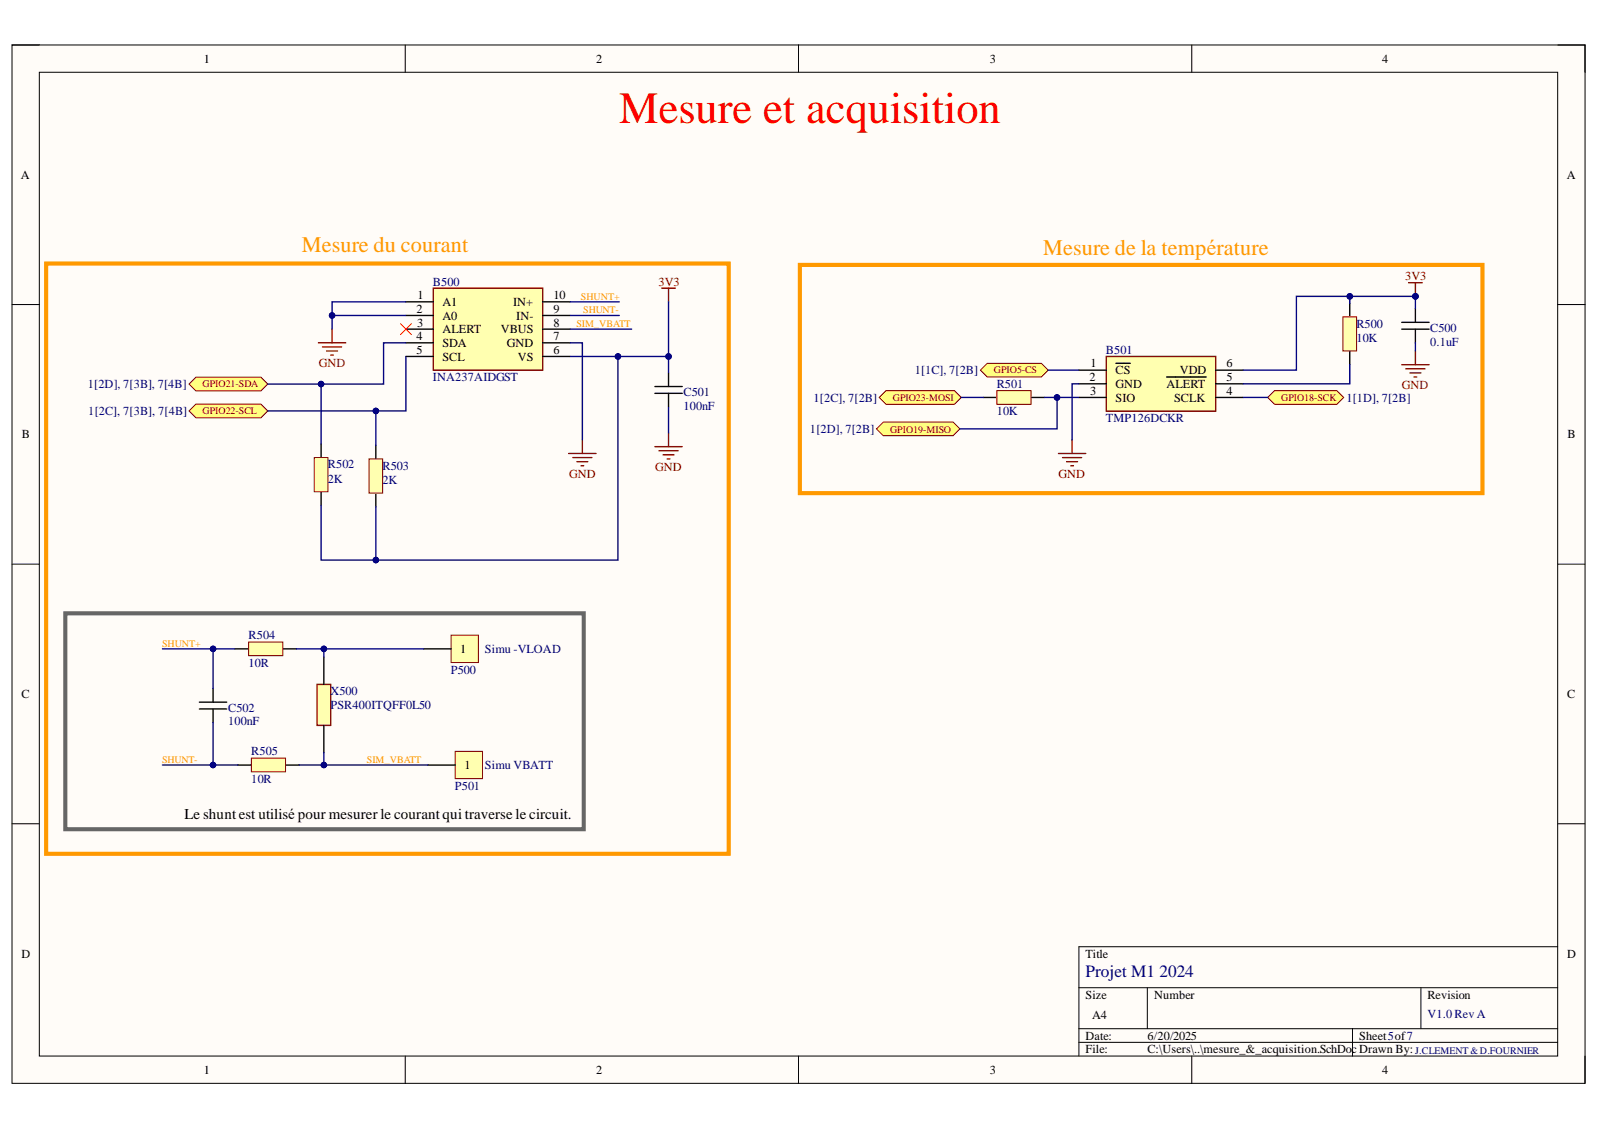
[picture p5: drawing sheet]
<svg xmlns="http://www.w3.org/2000/svg" width="297mm" height="210mm" viewBox="0 0 297 210" stroke-linecap="round" stroke-linejoin="round" font-family="sans-serif">
<defs><g id="words">
<text font-size="8.3" fill="#f00" x="115" y="22.8">Mesure et acquisition</text>
<g font-size="4.1" fill="#f90">
<text x="56.1" y="46.8">Mesure du courant</text>
<text x="193.8" y="47.3">Mesure de la température</text>
</g>
<text font-size="3.2" fill="#000080" x="201.6" y="181.6">Projet M1 2024</text>
<text font-size="2.8" x="34.3" y="152.2">Le shunt est utilisé pour mesurer le courant qui traverse le circuit.</text>
<g font-size="2.3">
<text x="37.9" y="11.7">1</text>
<text x="110.7" y="11.7">2</text>
<text x="183.9" y="11.7">3</text>
<text x="256.8" y="11.7">4</text>
<text x="3.9" y="33.3">A</text>
<text x="291" y="33.3">A</text>
<text x="77.4" y="58.1">2</text>
<text x="77.6" y="55.6">1</text>
<text x="82.2" y="56.9">A1</text>
<text x="82.2" y="59.4">A0</text>
<text x="95.3" y="56.9">IN+</text>
<text x="95.9" y="59.4">IN-</text>
<text x="102.9" y="55.6">10</text>
<text x="102.9" y="58.1">9</text>
<text x="77.4" y="63.2">4</text>
<text x="77.4" y="65.7">5</text>
<text x="77.5" y="60.7">3</text>
<text x="82.2" y="61.9">ALERT</text>
<text x="82.2" y="64.5">SDA</text>
<text x="93" y="61.9">VBUS</text>
<text x="94.1" y="64.5">GND</text>
<text x="102.9" y="60.7">8</text>
<text x="102.9" y="63.2">7</text>
<text x="102.9" y="65.7">6</text>
<text x="82.2" y="67">SCL</text>
<text x="96.2" y="67">VS</text>
<text x="202.4" y="70.8">2</text>
<text x="202.6" y="68.3">1</text>
<text x="207.2" y="69.5">CS</text>
<text x="219.1" y="69.5">VDD</text>
<text x="227.9" y="68.3">6</text>
<text x="227.9" y="70.8">5</text>
<text x="202.5" y="73.3">3</text>
<text x="207.2" y="72.1">GND</text>
<text x="207.2" y="74.6">SIO</text>
<text x="216.7" y="72.1">ALERT</text>
<text x="218.1" y="74.6">SCLK</text>
<text x="227.9" y="73.3">4</text>
<text x="4.1" y="81.4">B</text>
<text x="291.2" y="81.4">B</text>
<text x="85.5" y="121.3">1</text>
<text x="4" y="129.7">C</text>
<text x="291.1" y="129.7">C</text>
<text x="86.3" y="142.9">1</text>
<text x="4" y="177.9">D</text>
<text x="201.6" y="177.9">Title</text>
<text x="291.1" y="177.9">D</text>
<text x="201.6" y="185.5">Size</text>
<text x="214.4" y="185.5">Number</text>
<text x="265.2" y="185.5">Revision</text>
<text x="202.9" y="189.3">A4</text>
<text x="201.6" y="193.1">Date:</text>
<text x="201.6" y="195.7">File:</text>
<text x="213.1" y="193.1">6/20/2025</text>
<text x="213.1" y="195.7">C:\Users\..\mesure_&amp;_acquisition.SchDocDrawn By:</text>
<text x="252.5" y="193.1">Sheet5of7</text>
<text x="37.9" y="199.5">1</text>
<text x="110.7" y="199.5">2</text>
<text x="183.9" y="199.5">3</text>
<text x="256.8" y="199.5">4</text>
</g>
<g font-size="2.3" fill="#000080">
<text x="80.4" y="53.1">B500</text>
<text x="205.4" y="65.7">B501</text>
<text x="252" y="60.9">R500</text>
<text x="252" y="63.4">10K</text>
<text x="265.7" y="61.7">C500</text>
<text x="265.7" y="64.2">0.1uF</text>
<text x="80.4" y="70.8">INA237AIDGST</text>
<text x="169.9" y="69.5">1[1C], 7[2B]</text>
<text x="16.3" y="72.1">1[2D], 7[3B], 7[4B]</text>
<text x="16.4" y="77.1">1[2C], 7[3B], 7[4B]</text>
<text x="127" y="73.6">C501</text>
<text x="127" y="76.1">100nF</text>
<text x="151.1" y="74.6">1[2C], 7[2B]</text>
<text x="185.1" y="72.1">R501</text>
<text x="185.1" y="77.1">10K</text>
<text x="250.1" y="74.6">1[1D], 7[2B]</text>
<text x="150.5" y="80.4">1[2D], 7[2B]</text>
<text x="205.4" y="78.4">TMP126DCKR</text>
<text x="60.9" y="87">R502</text>
<text x="60.9" y="89.6">2K</text>
<text x="71" y="87.3">R503</text>
<text x="71" y="89.9">2K</text>
<text x="46.2" y="118.8">R504</text>
<text x="46.2" y="123.9">10R</text>
<text x="83.7" y="125.1">P500</text>
<text x="90.1" y="121.3">Simu -VLOAD</text>
<text x="61.4" y="129.2">X500</text>
<text x="61.4" y="131.7">PSR400ITQFF0L50</text>
<text x="42.4" y="132.2">C502</text>
<text x="42.4" y="134.7">100nF</text>
<text x="46.7" y="140.3">R505</text>
<text x="90.1" y="142.9">Simu VBATT</text>
<text x="46.7" y="145.4">10R</text>
<text x="84.5" y="146.7">P501</text>
<text x="265.2" y="189.1">V1.0 Rev A</text>
</g>
<g font-size="2.3" fill="#800000">
<text x="122.3" y="53.1">3V3</text>
<text x="261" y="52">3V3</text>
<text x="59.2" y="68.3">GND</text>
<text x="260.4" y="72.3">GND</text>
<text x="105.7" y="88.9">GND</text>
<text x="121.7" y="87.5">GND</text>
<text x="196.7" y="88.9">GND</text>
</g>
<g font-size="1.9" fill="#f90">
<text x="107.9" y="55.7">SHUNT+</text>
<text x="108.3" y="58.2">SHUNT-</text>
<text x="107.1" y="60.7">SIM_VBATT</text>
<text x="30.1" y="120.1">SHUNT+</text>
<text x="30.1" y="141.8">SHUNT-</text>
<text x="68.2" y="141.8">SIM_VBATT</text>
</g>
<g font-size="1.9" fill="#800000">
<text x="37.6" y="72">GPIO21-SDA</text>
<text x="184.6" y="69.4">GPIO5-CS</text>
<text x="37.6" y="77">GPIO22-SCL</text>
<text x="165.9" y="74.4">GPIO23-MOSI</text>
<text x="238" y="74.4">GPIO18-SCK</text>
<text x="165.4" y="80.3">GPIO19-MISO</text>
</g>
<text font-size="1.9" fill="#000080" x="262.9" y="195.7">J.CLEMENT &amp; D.FOURNIER</text>
</g></defs>
<path d="M2.2 8.4h292.2v192.8h-292.2z" fill-rule="evenodd" fill="#fffcf8"/>
<path d="M2.2 8.4h292.2v192.8h-292.2z" fill="none" stroke="#000" stroke-width=".19"/>
<path d="M7.3 13.4h282.1v182.8h-282.1z" fill-rule="evenodd" fill="#fffcf8"/>
<g fill="none" stroke="#000" stroke-width=".19">
<path d="M2.2 8.3h5.1M7.3 13.4h282.1v182.8h-282.1zM75.3 8.3v5.1M148.3 8.3v5.1M221.4 8.4v5M289.4 8.4h5v5M2.2 56.6h5.1M289.4 56.6h5M2.2 104.8h5.1M289.4 104.8h5M2.2 153h5.1M289.4 153h5"/>
<path d="M289.4 175.9h-89v20.3M75.3 196.2v5M148.3 196.2v5M200.4 183.5h89M200.4 191.1h89M200.4 193.6h89M213.1 183.5v7.6M221.4 196.2v5M251.2 191.1v5.1M264 183.5v7.6M294.4 196.2v5"/>
</g>
<path d="M80.5 53.5h20.3v15.3h-20.3z" fill-rule="evenodd" fill="#ffffb0"/>
<path d="M80.5 53.5h20.3v15.3h-20.3z" fill="none" stroke="#800000" stroke-width=".25"/>
<path d="M75.4 56.1h5.1M75.4 58.6h5.1M100.8 56.1h5.1M100.8 58.6h5.1M75.4 61.1h5.1M75.4 63.7h5.1M75.4 66.2h5.1M100.8 61.1h5.1M100.8 63.7h5.1M100.8 66.2h5.1" fill="none" stroke="#000" stroke-width=".25"/>
<path d="M35.1 76.3l1.3-1.2h12.1l1.2 1.2-1.2 1.3h-12.1z" fill-rule="evenodd" fill="#ffff80"/>
<path d="M35.1 76.3l1.3-1.2h12.1l1.2 1.2-1.2 1.3h-12.1z" fill="none" stroke="#800000" stroke-width=".19"/>
<path d="M36.4 70.1h12.1l1.2 1.2-1.2 1.3h-12.1l-1.3-1.3z" fill-rule="evenodd" fill="#ffff80"/>
<path d="M36.4 70.1h12.1l1.2 1.2-1.2 1.3h-12.1l-1.3-1.3z" fill="none" stroke="#800000" stroke-width=".19"/>
<path d="M205.5 66.2h20.3v10.2h-20.3z" fill-rule="evenodd" fill="#ffffb0"/>
<path d="M205.5 66.2h20.3v10.2h-20.3z" fill="none" stroke="#800000" stroke-width=".25"/>
<path d="M200.4 68.8h5.1M200.4 71.3h5.1M200.4 73.8h5.1M207.3 67.5h2.7M216.7 70h7.4M225.8 68.8h5.1M225.8 71.3h5.1M225.8 73.8h5.1" fill="none" stroke="#000" stroke-width=".25"/>
<path d="M162.8 79.7l1.3-1.3h12.9l1.3 1.3-1.3 1.2h-12.9z" fill-rule="evenodd" fill="#ffff80"/>
<path d="M162.8 79.7l1.3-1.3h12.9l1.3 1.3-1.3 1.2h-12.9z" fill="none" stroke="#800000" stroke-width=".19"/>
<path d="M163.3 73.8l1.3-1.2h12.7l1.3 1.2-1.3 1.3h-12.7z" fill-rule="evenodd" fill="#ffff80"/>
<path d="M163.3 73.8l1.3-1.2h12.7l1.3 1.2-1.3 1.3h-12.7z" fill="none" stroke="#800000" stroke-width=".19"/>
<path d="M182.1 68.8l1.3-1.3h10l1.3 1.3-1.3 1.2h-10z" fill-rule="evenodd" fill="#ffff80"/>
<path d="M182.1 68.8l1.3-1.3h10l1.3 1.3-1.3 1.2h-10z" fill="none" stroke="#800000" stroke-width=".19"/>
<path d="M235.5 73.8l1.3-1.2h11.5l1.3 1.2-1.3 1.3h-11.5z" fill-rule="evenodd" fill="#ffff80"/>
<path d="M235.5 73.8l1.3-1.2h11.5l1.3 1.2-1.3 1.3h-11.5z" fill="none" stroke="#800000" stroke-width=".19"/>
<path d="M261.7 52.5h2.5M262.9 52.5v2.6" fill="none" stroke="#800000" stroke-width=".25"/>
<circle cx="262.9" cy="55.1" r=".51" fill="#000080"/>
<circle cx="262.9" cy="55.1" r=".51" fill="none" stroke="#000080" stroke-width=".19"/>
<path d="M250.7 56.3v2.6M250.7 65.2v2.5" fill="none" stroke="#000" stroke-width=".25"/>
<path d="M249.5 58.9h2.5v6.3h-2.5z" fill-rule="evenodd" fill="#ffffb0"/>
<path d="M249.5 58.9h2.5v6.3h-2.5z" fill="none" stroke="#800000" stroke-width=".19"/>
<path d="M260.4 59.9h5.1M262.9 57.3v2.6M182.6 73.8h2.6M191.5 73.8h2.6M260.4 61.1h5.1M262.9 61.1v2.6" fill="none" stroke="#000" stroke-width=".25"/>
<path d="M260.4 67.7h5.1M261.2 68.5h3.5M261.9 69.3h2.1M262.7 70h.5M262.9 65.2v2.5" fill="none" stroke="#800000" stroke-width=".25"/>
<path d="M185.2 72.6h6.3v2.5h-6.3z" fill-rule="evenodd" fill="#ffffb0"/>
<path d="M185.2 72.6h6.3v2.5h-6.3z" fill="none" stroke="#800000" stroke-width=".19"/>
<path d="M122.9 53.5h2.6M124.2 53.5v2.6M59.1 63.7h5.1M59.9 64.4h3.6M60.7 65.2h2M61.4 66h.5M61.7 61.1v2.6M196.6 84.2h5.1M197.4 85h3.5M198.1 85.8h2.1M198.9 86.5h.5M199.2 81.7v2.5" fill="none" stroke="#800000" stroke-width=".25"/>
<path d="M74.4 60.1l2 2.1M76.4 60.1l-2 2.1" fill="none" stroke="#f00" stroke-width=".19"/>
<path d="M69.8 82.7v2.5M69.8 91.6v2.5" fill="none" stroke="#000" stroke-width=".25"/>
<path d="M68.5 85.2h2.6v6.4h-2.6z" fill-rule="evenodd" fill="#ffffb0"/>
<path d="M68.5 85.2h2.6v6.4h-2.6z" fill="none" stroke="#800000" stroke-width=".19"/>
<path d="M59.7 82.5v2.5M59.7 91.3v2.6" fill="none" stroke="#000" stroke-width=".25"/>
<path d="M58.4 85h2.5v6.3h-2.5z" fill-rule="evenodd" fill="#ffffb0"/>
<path d="M58.4 85h2.5v6.3h-2.5z" fill="none" stroke="#800000" stroke-width=".19"/>
<path d="M105.6 84.2h5.1M106.4 85h3.6M107.2 85.8h2M107.9 86.5h.5M108.2 81.7v2.5" fill="none" stroke="#800000" stroke-width=".25"/>
<path d="M58.9 127.1h2.5v7.6h-2.5z" fill-rule="evenodd" fill="#ffffb0"/>
<path d="M58.9 127.1h2.5v7.6h-2.5z" fill="none" stroke="#800000" stroke-width=".25"/>
<path d="M60.2 122.1v5M60.2 134.7v5.1" fill="none" stroke="#000" stroke-width=".25"/>
<path d="M8.6 49h126.8v109.6h-126.8zM148.6 49.2h126.8v42.4h-126.8z" fill="none" stroke="#f90" stroke-width=".76"/>
<path d="M12.1 113.9h96.3v40.1h-96.3z" fill="none" stroke="#666" stroke-width=".76"/>
<path d="M83.8 118h5.1v5.1h-5.1z" fill-rule="evenodd" fill="#ffffb0"/>
<path d="M83.8 118h5.1v5.1h-5.1z" fill="none" stroke="#800000" stroke-width=".19"/>
<path d="M78.7 120.5h5.1" fill="none" stroke="#000" stroke-width=".25"/>
<path d="M84.6 139.6h5v5h-5z" fill-rule="evenodd" fill="#ffffb0"/>
<path d="M84.6 139.6h5v5h-5z" fill="none" stroke="#800000" stroke-width=".19"/>
<path d="M43.6 120.5h2.6M52.5 120.5h2.6M79.5 142.1h5.1" fill="none" stroke="#000" stroke-width=".25"/>
<path d="M46.2 119.3h6.3v2.5h-6.3z" fill-rule="evenodd" fill="#ffffb0"/>
<path d="M46.2 119.3h6.3v2.5h-6.3z" fill="none" stroke="#800000" stroke-width=".19"/>
<path d="M44.2 142.1h2.5M53 142.1h2.6" fill="none" stroke="#000" stroke-width=".25"/>
<path d="M46.7 140.8h6.3v2.6h-6.3z" fill-rule="evenodd" fill="#ffffb0"/>
<path d="M46.7 140.8h6.3v2.6h-6.3z" fill="none" stroke="#800000" stroke-width=".19"/>
<path d="M121.7 71.8h5M121.7 73.1h5M124.2 69.3v2.5M124.2 73.1v2.5M37 130.4h5.1M37 131.7h5.1M39.6 127.9v2.5M39.6 131.7v2.5" fill="none" stroke="#000" stroke-width=".25"/>
<path d="M105.9 56.1h9.1M105.9 58.6h9.1M105.9 63.7h2.3v18M178.6 73.8h4M194.1 73.8h2.3v5.9h-18.1M194.7 68.8h5.7M200.4 71.3h-1.2v10.4M250.7 67.7v3.6h-19.8M262.9 63.7v1.5" fill="none" stroke="#000080" stroke-width=".25"/>
<circle cx="196.4" cy="73.8" r=".51" fill="#000080"/>
<circle cx="196.4" cy="73.8" r=".51" fill="none" stroke="#000080" stroke-width=".19"/>
<path d="M196.4 73.8h4" fill="none" stroke="#000080" stroke-width=".25"/>
<circle cx="196.4" cy="73.8" r=".51" fill="#000080"/>
<circle cx="196.4" cy="73.8" r=".51" fill="none" stroke="#000080" stroke-width=".19"/>
<path d="M262.9 55.1v2.2M230.9 73.8h4.6" fill="none" stroke="#000080" stroke-width=".25"/>
<circle cx="262.9" cy="55.1" r=".51" fill="#000080"/>
<circle cx="262.9" cy="55.1" r=".51" fill="none" stroke="#000080" stroke-width=".19"/>
<path d="M250.7 55.1v1.2" fill="none" stroke="#000080" stroke-width=".25"/>
<circle cx="250.7" cy="55.1" r=".51" fill="#000080"/>
<circle cx="250.7" cy="55.1" r=".51" fill="none" stroke="#000080" stroke-width=".19"/>
<path d="M262.9 55.1h-22.1v13.7h-9.9" fill="none" stroke="#000080" stroke-width=".25"/>
<circle cx="250.7" cy="55.1" r=".51" fill="#000080"/>
<circle cx="250.7" cy="55.1" r=".51" fill="none" stroke="#000080" stroke-width=".19"/>
<circle cx="262.9" cy="55.1" r=".51" fill="#000080"/>
<circle cx="262.9" cy="55.1" r=".51" fill="none" stroke="#000080" stroke-width=".19"/>
<path d="M75.4 56.1h-13.7v2.5h13.7" fill="none" stroke="#000080" stroke-width=".25"/>
<circle cx="61.7" cy="58.6" r=".51" fill="#000080"/>
<circle cx="61.7" cy="58.6" r=".51" fill="none" stroke="#000080" stroke-width=".19"/>
<path d="M61.7 58.6v2.5" fill="none" stroke="#000080" stroke-width=".25"/>
<circle cx="61.7" cy="58.6" r=".51" fill="#000080"/>
<circle cx="61.7" cy="58.6" r=".51" fill="none" stroke="#000080" stroke-width=".19"/>
<path d="M75.4 63.7h-4.1v7.6h-21.6" fill="none" stroke="#000080" stroke-width=".25"/>
<circle cx="59.7" cy="71.3" r=".51" fill="#000080"/>
<circle cx="59.7" cy="71.3" r=".51" fill="none" stroke="#000080" stroke-width=".19"/>
<path d="M59.7 71.3v11.2" fill="none" stroke="#000080" stroke-width=".25"/>
<circle cx="59.7" cy="71.3" r=".51" fill="#000080"/>
<circle cx="59.7" cy="71.3" r=".51" fill="none" stroke="#000080" stroke-width=".19"/>
<path d="M69.8 94.1v9.9" fill="none" stroke="#000080" stroke-width=".25"/>
<circle cx="69.8" cy="104" r=".51" fill="#000080"/>
<circle cx="69.8" cy="104" r=".51" fill="none" stroke="#000080" stroke-width=".19"/>
<path d="M69.8 76.3v6.4" fill="none" stroke="#000080" stroke-width=".25"/>
<circle cx="69.8" cy="76.3" r=".51" fill="#000080"/>
<circle cx="69.8" cy="76.3" r=".51" fill="none" stroke="#000080" stroke-width=".19"/>
<path d="M75.4 66.2v10.1h-25.7" fill="none" stroke="#000080" stroke-width=".25"/>
<circle cx="69.8" cy="76.3" r=".51" fill="#000080"/>
<circle cx="69.8" cy="76.3" r=".51" fill="none" stroke="#000080" stroke-width=".19"/>
<path d="M114.8 66.2v37.8h-55.1v-10.1" fill="none" stroke="#000080" stroke-width=".25"/>
<circle cx="69.8" cy="104" r=".51" fill="#000080"/>
<circle cx="69.8" cy="104" r=".51" fill="none" stroke="#000080" stroke-width=".19"/>
<circle cx="114.8" cy="66.2" r=".51" fill="#000080"/>
<circle cx="114.8" cy="66.2" r=".51" fill="none" stroke="#000080" stroke-width=".19"/>
<path d="M60.2 142.1h19.3" fill="none" stroke="#000080" stroke-width=".25"/>
<circle cx="60.2" cy="142.1" r=".51" fill="#000080"/>
<circle cx="60.2" cy="142.1" r=".51" fill="none" stroke="#000080" stroke-width=".19"/>
<path d="M60.2 120.5h18.5" fill="none" stroke="#000080" stroke-width=".25"/>
<circle cx="60.2" cy="120.5" r=".51" fill="#000080"/>
<circle cx="60.2" cy="120.5" r=".51" fill="none" stroke="#000080" stroke-width=".19"/>
<path d="M55.1 120.5h5.1v1.6" fill="none" stroke="#000080" stroke-width=".25"/>
<circle cx="60.2" cy="120.5" r=".51" fill="#000080"/>
<circle cx="60.2" cy="120.5" r=".51" fill="none" stroke="#000080" stroke-width=".19"/>
<path d="M60.2 139.8v2.3h-4.6" fill="none" stroke="#000080" stroke-width=".25"/>
<circle cx="60.2" cy="142.1" r=".51" fill="#000080"/>
<circle cx="60.2" cy="142.1" r=".51" fill="none" stroke="#000080" stroke-width=".19"/>
<path d="M43.6 120.5h-4v7.4" fill="none" stroke="#000080" stroke-width=".25"/>
<circle cx="39.6" cy="120.5" r=".51" fill="#000080"/>
<circle cx="39.6" cy="120.5" r=".51" fill="none" stroke="#000080" stroke-width=".19"/>
<path d="M39.6 134.2v7.9h4.6" fill="none" stroke="#000080" stroke-width=".25"/>
<circle cx="39.6" cy="142.1" r=".51" fill="#000080"/>
<circle cx="39.6" cy="142.1" r=".51" fill="none" stroke="#000080" stroke-width=".19"/>
<path d="M30.2 142.1h9.4" fill="none" stroke="#000080" stroke-width=".25"/>
<circle cx="39.6" cy="142.1" r=".51" fill="#000080"/>
<circle cx="39.6" cy="142.1" r=".51" fill="none" stroke="#000080" stroke-width=".19"/>
<path d="M30.2 120.5h9.4" fill="none" stroke="#000080" stroke-width=".25"/>
<circle cx="39.6" cy="120.5" r=".51" fill="#000080"/>
<circle cx="39.6" cy="120.5" r=".51" fill="none" stroke="#000080" stroke-width=".19"/>
<path d="M124.2 56.1v10.1h-18.3M105.9 61.1h11.4" fill="none" stroke="#000080" stroke-width=".25"/>
<circle cx="114.8" cy="66.2" r=".51" fill="#000080"/>
<circle cx="114.8" cy="66.2" r=".51" fill="none" stroke="#000080" stroke-width=".19"/>
<circle cx="124.2" cy="66.2" r=".51" fill="#000080"/>
<circle cx="124.2" cy="66.2" r=".51" fill="none" stroke="#000080" stroke-width=".19"/>
<path d="M121.7 83h5M122.4 83.7h3.6M123.2 84.5h2M123.9 85.2h.5M124.2 80.4v2.6" fill="none" stroke="#800000" stroke-width=".25"/>
<path d="M124.2 66.2v3.1" fill="none" stroke="#000080" stroke-width=".25"/>
<circle cx="124.2" cy="66.2" r=".51" fill="#000080"/>
<circle cx="124.2" cy="66.2" r=".51" fill="none" stroke="#000080" stroke-width=".19"/>
<path d="M124.2 75.6v4.8" fill="none" stroke="#000080" stroke-width=".25"/>
<use href="#words"/>
</svg>
